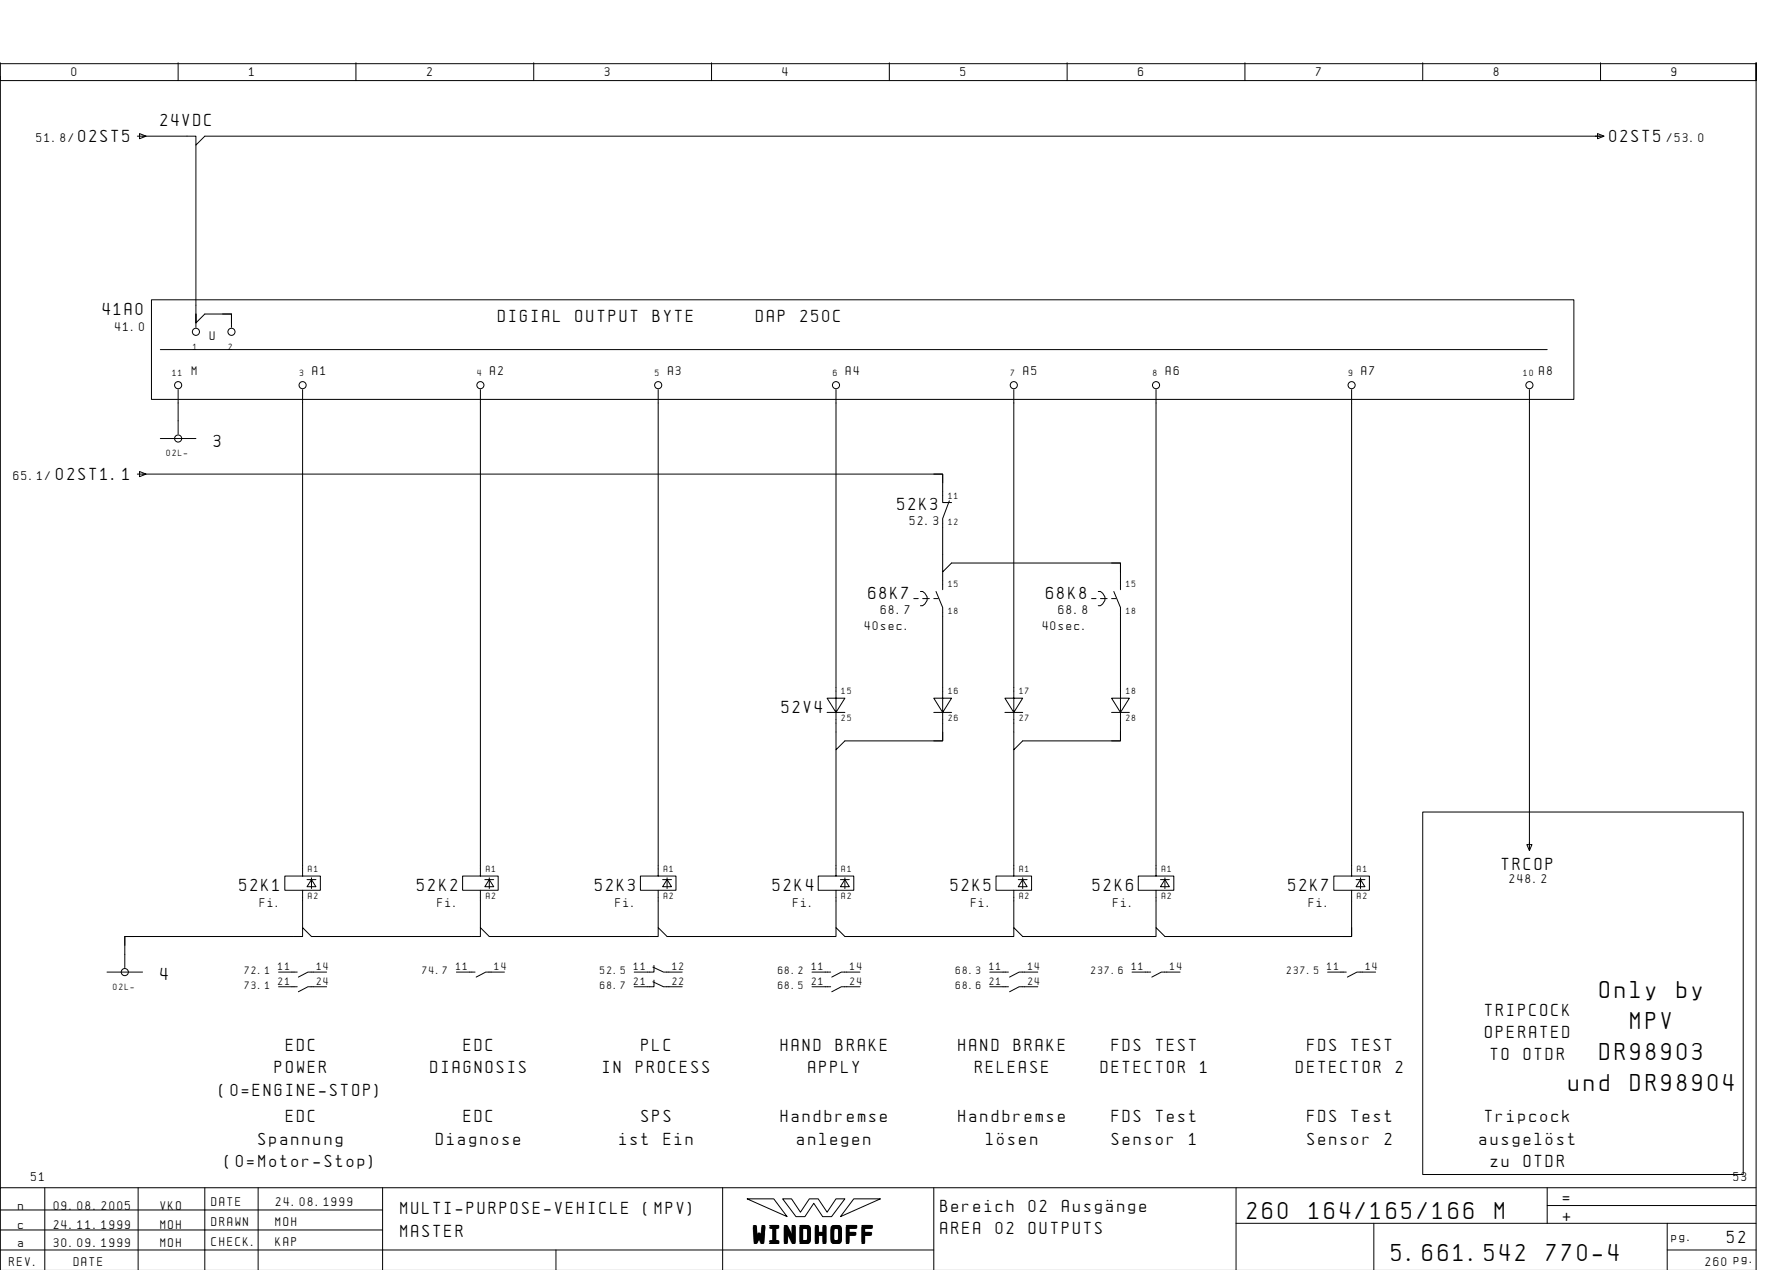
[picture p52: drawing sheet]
<svg xmlns="http://www.w3.org/2000/svg" width="399mm" height="286mm" viewBox="0 0 399 286" stroke-linecap="round" stroke-linejoin="round" font-family="sans-serif">
<defs><g id="words">
<g font-size="4.4">
<text x="359.9" y="224.4">Only</text>
<text x="377.3" y="224.4">by</text>
<text x="366.9" y="231.4">MPV</text>
<text x="359.9" y="238.4">DR98903</text>
<text x="352.9" y="245.4">und</text>
<text x="366.9" y="245.4">DR98904</text>
<text x="280.6" y="274.1">260</text>
<text x="294.5" y="274.1">164/165/166</text>
<text x="336.3" y="274.1">M</text>
<text x="169.5" y="279.3">WINDHOFF</text>
<text x="313.1" y="283.6">5.661.542</text>
<text x="347.9" y="283.6">770-4</text>
</g>
<g font-size="3.1">
<text x="36.1" y="28.4">24VDC</text>
<text x="17.6" y="31.9">02ST5</text>
<text x="362.1" y="31.9">02ST5</text>
<text x="23.1" y="70.9">41A0</text>
<text x="112.1" y="72.4">DIGIAL</text>
<text x="129.5" y="72.4">OUTPUT</text>
<text x="146.9" y="72.4">BYTE</text>
<text x="170.1" y="72.4">DAP</text>
<text x="180.1" y="72.4">250C</text>
<text x="48.1" y="100.4">3</text>
<text x="12.7" y="107.9">02ST1.1</text>
<text x="201.9" y="114.6">52K3</text>
<text x="195.4" y="134.6">68K7</text>
<text x="235.4" y="134.6">68K8</text>
<text x="175.9" y="160.4">52V4</text>
<text x="337.9" y="195.6">TRCOP</text>
<text x="53.9" y="200.4">52K1</text>
<text x="93.9" y="200.4">52K2</text>
<text x="133.9" y="200.4">52K3</text>
<text x="173.9" y="200.4">52K4</text>
<text x="213.9" y="200.4">52K5</text>
<text x="245.9" y="200.4">52K6</text>
<text x="289.9" y="200.4">52K7</text>
<text x="36.1" y="220.4">4</text>
<text x="334.1" y="228.4">TRIPCOCK</text>
<text x="334.1" y="233.4">OPERATED</text>
<text x="64.3" y="236.4">EDC</text>
<text x="104.3" y="236.4">EDC</text>
<text x="144.3" y="236.4">PLC</text>
<text x="175.6" y="236.4">HAND</text>
<text x="188.1" y="236.4">BRAKE</text>
<text x="215.6" y="236.4">HAND</text>
<text x="228.1" y="236.4">BRAKE</text>
<text x="250.1" y="236.4">FDS</text>
<text x="260.1" y="236.4">TEST</text>
<text x="294.1" y="236.4">FDS</text>
<text x="304.1" y="236.4">TEST</text>
<text x="335.4" y="238.4">TO</text>
<text x="342.8" y="238.4">OTDR</text>
<text x="61.9" y="241.4">POWER</text>
<text x="96.9" y="241.4">DIAGNOSIS</text>
<text x="135.6" y="241.4">IN</text>
<text x="143.1" y="241.4">PROCESS</text>
<text x="181.9" y="241.4">APPLY</text>
<text x="219.4" y="241.4">RELEASE</text>
<text x="247.6" y="241.4">DETECTOR</text>
<text x="270" y="241.4">1</text>
<text x="291.6" y="241.4">DETECTOR</text>
<text x="314" y="241.4">2</text>
<text x="49.4" y="246.4">(0=ENGINE-STOP)</text>
<text x="58.1" y="257.4">Spannung</text>
<text x="64.3" y="252.4">EDC</text>
<text x="98.1" y="257.4">Diagnose</text>
<text x="104.3" y="252.4">EDC</text>
<text x="139.4" y="257.4">ist</text>
<text x="144.3" y="252.4">SPS</text>
<text x="149.3" y="257.4">Ein</text>
<text x="175.6" y="252.4">Handbremse</text>
<text x="179.4" y="257.4">anlegen</text>
<text x="215.6" y="252.4">Handbremse</text>
<text x="221.9" y="257.4">lîsen</text>
<text x="250.1" y="252.4">FDS</text>
<text x="250.1" y="257.4">Sensor</text>
<text x="260.1" y="252.4">Test</text>
<text x="267.5" y="257.4">1</text>
<text x="294.1" y="252.4">FDS</text>
<text x="294.1" y="257.4">Sensor</text>
<text x="304.1" y="252.4">Test</text>
<text x="311.5" y="257.4">2</text>
<text x="332.9" y="257.4">ausgelîst</text>
<text x="334.1" y="252.4">Tripcock</text>
<text x="50.7" y="262.4">(0=Motor-Stop)</text>
<text x="335.4" y="262.4">zu</text>
<text x="342.8" y="262.4">OTDR</text>
<text x="90.1" y="273.1">MULTI-PURPOSE-VEHICLE</text>
<text x="144.8" y="273.1">(MPV)</text>
<text x="211.6" y="272.6">Bereich</text>
<text x="231.5" y="272.6">02</text>
<text x="238.9" y="272.6">AusgÑnge</text>
<text x="351.6" y="270.6">=</text>
<text x="351.6" y="274.6">+</text>
<text x="90.1" y="278.1">MASTER</text>
<text x="211.6" y="277.6">AREA</text>
<text x="224" y="277.6">02</text>
<text x="231.5" y="277.6">OUTPUTS</text>
<text x="388.6" y="279.6">52</text>
</g>
<g font-size="2.3">
<text x="16.1" y="17.1">0</text>
<text x="56.1" y="17.1">1</text>
<text x="96.1" y="17.1">2</text>
<text x="136.1" y="17.1">3</text>
<text x="176.1" y="17.1">4</text>
<text x="216.1" y="17.1">5</text>
<text x="256.1" y="17.1">6</text>
<text x="296.1" y="17.1">7</text>
<text x="336.1" y="17.1">8</text>
<text x="376.1" y="17.1">9</text>
<text x="8.2" y="31.9">51.8/</text>
<text x="375" y="31.9">/53.0</text>
<text x="25.9" y="74.4">41.0</text>
<text x="47.2" y="76.4">U</text>
<text x="43.2" y="84.4">M</text>
<text x="70.3" y="84.4">A1</text>
<text x="110.3" y="84.4">A2</text>
<text x="150.3" y="84.4">A3</text>
<text x="190.3" y="84.4">A4</text>
<text x="230.3" y="84.4">A5</text>
<text x="262.3" y="84.4">A6</text>
<text x="306.3" y="84.4">A7</text>
<text x="346.3" y="84.4">A8</text>
<text x="3" y="107.9">65.1/</text>
<text x="204.7" y="118.1">52.3</text>
<text x="194.6" y="141.6">40sec.</text>
<text x="198.2" y="138.1">68.7</text>
<text x="234.6" y="141.6">40sec.</text>
<text x="238.2" y="138.1">68.8</text>
<text x="58.5" y="203.9">Fi.</text>
<text x="98.5" y="203.9">Fi.</text>
<text x="138.5" y="203.9">Fi.</text>
<text x="178.5" y="203.9">Fi.</text>
<text x="218.5" y="203.9">Fi.</text>
<text x="250.5" y="203.9">Fi.</text>
<text x="294.5" y="203.9">Fi.</text>
<text x="339.6" y="198.6">248.2</text>
<text x="7" y="265.6">51</text>
<text x="390" y="265.6">53</text>
<text x="4.1" y="272">n</text>
<text x="12.1" y="272">09.08.2005</text>
<text x="36.1" y="272">VKO</text>
<text x="47.6" y="271.1">DATE</text>
<text x="47.6" y="275.6">DRAWN</text>
<text x="62" y="275.6">MOH</text>
<text x="62.1" y="271.1">24.08.1999</text>
<text x="4.1" y="276.4">c</text>
<text x="4.1" y="280.4">a</text>
<text x="12.1" y="276.4">24.11.1999</text>
<text x="12.1" y="280.4">30.09.1999</text>
<text x="36.1" y="276.4">MOH</text>
<text x="36.1" y="280.4">MOH</text>
<text x="47.6" y="280.1">CHECK.</text>
<text x="62" y="280.1">KAP</text>
<text x="376.1" y="279.1">pg.</text>
<text x="2.1" y="284.6">REV.</text>
<text x="16.6" y="284.6">DATE</text>
<text x="383.7" y="284.6">260 pg.</text>
</g>
<g font-size="1.9">
<text x="55" y="219.2">72.1</text>
<text x="62.6" y="218.1">11</text>
<text x="62.6" y="221.4">21</text>
<text x="71.3" y="218.1">14</text>
<text x="71.3" y="221.4">24</text>
<text x="95" y="219.2">74.7</text>
<text x="102.6" y="218.1">11</text>
<text x="111.3" y="218.1">14</text>
<text x="135" y="219.2">52.5</text>
<text x="142.6" y="218.1">11</text>
<text x="142.6" y="221.4">21</text>
<text x="151.3" y="218.1">12</text>
<text x="151.3" y="221.4">22</text>
<text x="175" y="219.2">68.2</text>
<text x="182.6" y="218.1">11</text>
<text x="182.6" y="221.4">21</text>
<text x="191.3" y="218.1">14</text>
<text x="191.3" y="221.4">24</text>
<text x="215" y="219.2">68.3</text>
<text x="222.6" y="218.1">11</text>
<text x="222.6" y="221.4">21</text>
<text x="231.3" y="218.1">14</text>
<text x="231.3" y="221.4">24</text>
<text x="245.5" y="219.2">237.6</text>
<text x="254.6" y="218.1">11</text>
<text x="263.3" y="218.1">14</text>
<text x="289.5" y="219.2">237.5</text>
<text x="298.6" y="218.1">11</text>
<text x="307.3" y="218.1">14</text>
<text x="55" y="222.5">73.1</text>
<text x="135" y="222.5">68.7</text>
<text x="175" y="222.5">68.5</text>
<text x="215" y="222.5">68.6</text>
</g>
<g font-size="1.6">
<text x="43.4" y="78.6">1</text>
<text x="51.4" y="78.6">2</text>
<text x="38.8" y="84.6">11</text>
<text x="67.4" y="84.6">3</text>
<text x="107.4" y="84.6">4</text>
<text x="147.4" y="84.6">5</text>
<text x="187.4" y="84.6">6</text>
<text x="227.4" y="84.6">7</text>
<text x="259.4" y="84.6">8</text>
<text x="303.4" y="84.6">9</text>
<text x="342.8" y="84.6">10</text>
<text x="37.5" y="102.6">02L-</text>
<text x="213.4" y="112.1">11</text>
<text x="213.4" y="118.1">12</text>
<text x="213.4" y="132.1">15</text>
<text x="253.3" y="132.1">15</text>
<text x="213.4" y="138.1">18</text>
<text x="253.3" y="138.1">18</text>
<text x="189.4" y="156.1">15</text>
<text x="213.4" y="156.1">16</text>
<text x="229.3" y="156.1">17</text>
<text x="253.3" y="156.1">18</text>
<text x="189.4" y="162.1">25</text>
<text x="213.4" y="162.1">26</text>
<text x="229.3" y="162.1">27</text>
<text x="253.3" y="162.1">28</text>
<text x="69.4" y="196.1">A1</text>
<text x="109.4" y="196.1">A1</text>
<text x="149.4" y="196.1">A1</text>
<text x="189.4" y="196.1">A1</text>
<text x="229.3" y="196.1">A1</text>
<text x="261.4" y="196.1">A1</text>
<text x="305.4" y="196.1">A1</text>
<text x="69.4" y="202.1">A2</text>
<text x="109.4" y="202.1">A2</text>
<text x="149.4" y="202.1">A2</text>
<text x="189.4" y="202.1">A2</text>
<text x="229.3" y="202.1">A2</text>
<text x="261.4" y="202.1">A2</text>
<text x="305.4" y="202.1">A2</text>
<text x="25.5" y="222.6">02L-</text>
</g>
</g></defs>
<g fill="none" stroke="#000" stroke-width=".22">
<path d="M.1 14.1v4h395v-4v271.6M.1 17.1v250M.1 14.3h395M40.1 14.1v4M80.1 14.1v4M120.1 14.1v4M160.1 14.1v4M200.1 14.1v4M240.1 14.1v4M280.1 14.1v4M320.1 14.1v4M360.1 14.1v4"/>
<path d="M30.9 30.6h13.2v2l2-2h314.6M31.4 30l1.5 .6-1.5 .6zM44.1 32.6v40l2-2h6v3M359.4 30l1.5 .6-1.5 .6zM34.1 67.4h320v22.4h-320zM36.1 78.6h312M44.1 70.6v3M50.1 70.6h2v2M36.1 98.6h8M40.1 87.6v10M68.1 87.6v109.4h-4v3.2h8v-3.2h-4M108.1 87.6v109.4h-4v3.2h8v-3.2h-4"/>
<path d="M148.1 87.6v109.4h-4v3.2h8v-3.2h-4M188.1 87.6v72.6l-2-3.2h4l-2 3.2v8.4l2-2h22v-6.4l2-3.2h-4l2 3.2v-23.6l-1.5-3.6M228.1 87.6v72.6l-2-3.2h4l-2 3.2v8.4l2-2h22v-6.4l2-3.2h-4l2 3.2v-23.6l-1.5-3.6M260.1 87.6v109.4h-4v3.2h8v-3.2h-4M304.1 87.6v109.4h-4v3.2h8v-3.2h-4M344.1 87.6v103.6M30.9 106.6h1.9M31.4 106l1.5 .6-1.5 .6zM32.1 106.6h180v6.4h2M210.1 106.6h2v2M213.6 112.6l-1.5 4v12l2-2h38v6M205.6 134.6h1"/>
<path d="M207.1 133a1.6 1.6 0 0 1 1.5 1.6 1.6 1.6 0 0 1-1.5 1.6M207.6 134.6h1.5M210.1 134.6h1M212.1 128.6v4M245.6 134.6h1M247.1 133a1.6 1.6 0 0 1 1.5 1.6 1.6 1.6 0 0 1-1.5 1.6M247.6 134.6h1.5M250.1 126.6h2v2M250.1 134.6h1M186.1 160.2h4M188.1 168.6v28.4h-4v3.2h8v-3.2h-4M210.1 160.2h4"/>
<path d="M212.1 164.6v2h-2M226.1 160.2h4M228.1 168.6v28.4h-4v3.2h8v-3.2h-4M250.1 160.2h4M252.1 164.6v2h-2M69.1 197.8h2M70.1 197.8l1 1.6h-2zM70.1 197.4v2.4M109.1 197.8h2M110.1 197.8l1 1.6h-2zM110.1 197.4v2.4M149.1 197.8h2"/>
<path d="M150.1 197.4v2.4M150.1 197.8l1 1.6h-2zM189.1 197.8h2M190.1 197.8l1 1.6h-2zM190.1 197.4v2.4M229.1 197.8h2M230.1 197.8l1 1.6h-2zM230.1 197.4v2.4M261.1 197.8h2M262.1 197.8l1 1.6h-2zM262.1 197.4v2.4M305.1 197.8h2"/>
<path d="M306.1 197.8l1 1.6h-2zM306.1 197.4v2.4M320.1 182.6h72.1v81.6h-72.1zM343.5 190h1.2l-.6 1.3zM24.1 218.6h8M30.1 210.6h-2v2M62.7 218.6h4.2M68.1 200.2v8.4M73.5 218.6h-4.2l-2.2 1.2M102.7 218.6h4.2M108.1 200.2v8.4M113.5 218.6h-4.2l-2.2 1.2"/>
<path d="M146.9 217.5l2.4 1.1h4.2M147.1 217.1v1.5h-4.4M148.1 200.2v8.4M182.7 218.6h4.2M188.1 200.2v8.4M193.5 218.6h-4.2l-2.2 1.2M222.7 218.6h4.2M228.1 200.2v8.4M233.5 218.6h-4.2l-2.2 1.2M254.7 218.6h4.2M260.1 200.2v8.4M265.5 218.6h-4.2l-2.2 1.2"/>
<path d="M298.7 218.6h4.2M304.1 208.6v2h-2M304.1 200.2v10.4h-42l-2-2v2h-30l-2-2v2h-38l-2-2v2h-38l-2-2v2h-38l-2-2v2h-38l-2-2v2h-40v7M309.5 218.6h-4.2l-2.2 1.2M62.7 221.9h4.2M73.5 221.9h-4.2l-2.2 1.1M146.9 220.8l2.4 1.1h4.2M147.1 220.4v1.5h-4.4M182.7 221.9h4.2M193.5 221.9h-4.2l-2.2 1.2M222.7 221.9h4.2M233.5 221.9h-4.2l-2.2 1.2"/>
<path d="M10.1 267.1v18.5M31.1 267.1v18.5M46.1 267.1v18.6M58.1 267.1v18.6M86.1 272.1h-86M86.1 276.6h-86M86.1 267.1v18.6M162.6 267.1v18.6M168.1 269.6h6l3 4zM176.1 269.6h2l2 3 2-3h2l2 3 2-3h2l-3 4h-2l-2-3-2 3h-2zM192.1 269.6h6l-9 4zM210.1 267.1v18.6"/>
<path d="M278.1 275.1h117M278.1 267.1v18.6M309.1 275.1v10.6M348.1 271.1h47M348.1 267.1v8M375.1 275.1v10.6M395.1 267.1h-395v18.6M125.1 281.1v4.6M210.1 281.1h-210M375.1 281.1h20"/>
<circle cx="44.1" cy="74.6" r=".8"/>
<circle cx="52.1" cy="74.6" r=".8"/>
<circle cx="40.1" cy="86.6" r=".8"/>
<circle cx="40.1" cy="98.6" r=".8"/>
<circle cx="68.1" cy="86.6" r=".8"/>
<circle cx="108.1" cy="86.6" r=".8"/>
<circle cx="148.1" cy="86.6" r=".8"/>
<circle cx="188.1" cy="86.6" r=".8"/>
<circle cx="228.1" cy="86.6" r=".8"/>
<circle cx="260.1" cy="86.6" r=".8"/>
<circle cx="304.1" cy="86.6" r=".8"/>
<circle cx="344.1" cy="86.6" r=".8"/>
<circle cx="28.1" cy="218.6" r=".8"/>
</g>
<use href="#words"/>
</svg>
